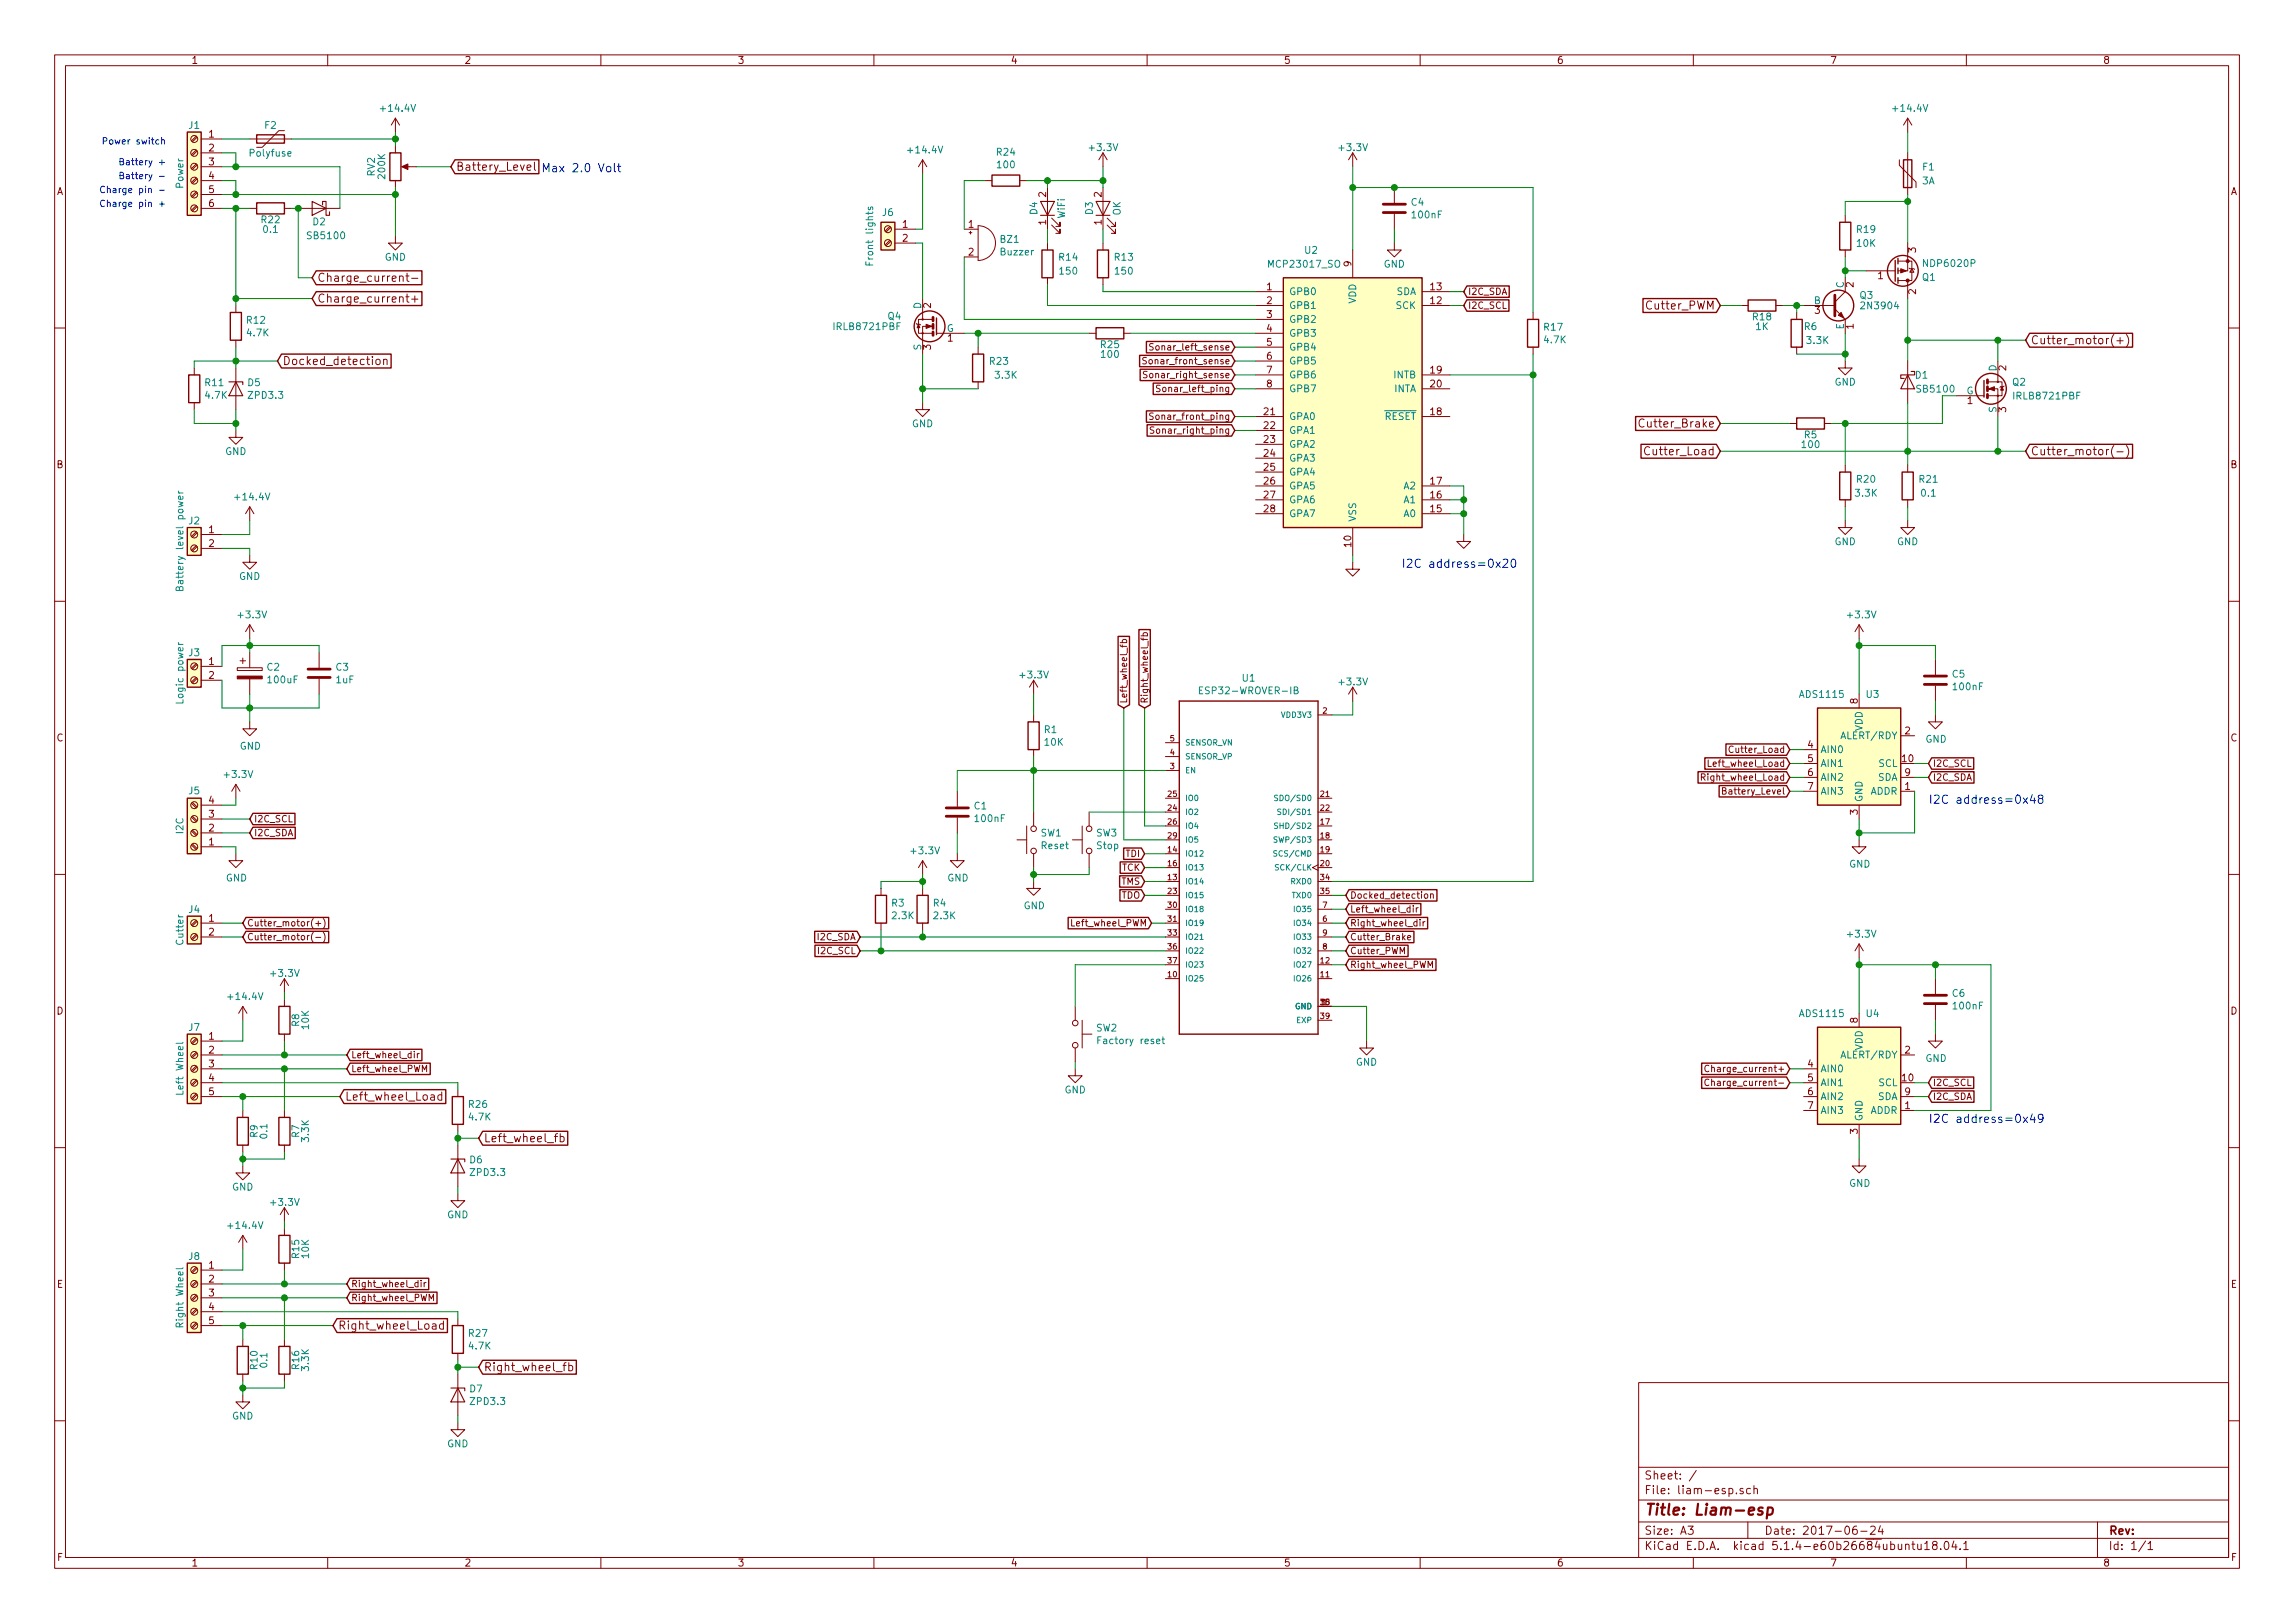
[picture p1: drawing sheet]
<svg xmlns="http://www.w3.org/2000/svg" width="420mm" height="297mm" viewBox="0 0 420 297" stroke-linecap="round" stroke-linejoin="round" font-family="sans-serif">
<defs><g id="words">
<text font-size="2.8" fill="#840000" x="301" y="277.3">Title: Liam-esp</text>
<g font-size="2.1" fill="#840000">
<text x="83.4" y="31.3">Battery_Level</text>
<text x="58" y="51.6">Charge_current-</text>
<text x="58" y="55.4">Charge_current+</text>
<text x="301.7" y="56.7">Cutter_PWM</text>
<text x="371.7" y="63">Cutter_motor(+)</text>
<text x="51.7" y="66.8">Docked_detection</text>
<text x="301" y="78.2">Cutter_Brake</text>
<text x="301.8" y="83.3">Cutter_Load</text>
<text x="371.7" y="83.3">Cutter_motor(-)</text>
<text x="63.1" y="201.4">Left_wheel_Load</text>
<text x="88.5" y="209.1">Left_wheel_fb</text>
<text x="61.8" y="243.3">Right_wheel_Load</text>
<text x="88.5" y="251">Right_wheel_fb</text>
<text x="301" y="273.5">File: liam-esp.sch</text>
<text x="301" y="270.8">Sheet: /</text>
<text x="301" y="280.9">Size: A3</text>
<text x="323" y="280.9">Date: 2017-06-24</text>
<text x="386" y="280.9">Rev:</text>
<text x="301" y="283.7">KiCad E.D.A. kicad 5.1.4-e60b26684ubuntu18.04.1</text>
<text x="386" y="283.7">Id: 1/1</text>
</g>
<g font-size="2.1" fill="#0000c2">
<text x="99.1" y="31.5">Max 2.0 Volt</text>
<text x="256.5" y="103.9">I2C address=0x20</text>
<text x="353.1" y="147.1">I2C address=0x48</text>
<text x="353.1" y="205.5">I2C address=0x49</text>
</g>
<g font-size="1.8" fill="#840000">
<text x="35" y="11.7">1</text>
<text x="85" y="11.7">2</text>
<text x="135" y="11.7">3</text>
<text x="185" y="11.7">4</text>
<text x="235" y="11.7">5</text>
<text x="285" y="11.7">6</text>
<text x="335" y="11.7">7</text>
<text x="385" y="11.7">8</text>
<text x="38.3" y="25.2">1</text>
<text x="38.3" y="27.7">2</text>
<text x="10.4" y="35.7">A</text>
<text x="38.3" y="30.3">3</text>
<text x="38.3" y="32.8">4</text>
<text x="38.3" y="35.3">5</text>
<text x="408.4" y="35.7">A</text>
<text x="38.3" y="37.9">6</text>
<text x="165.3" y="41.7">1</text>
<text x="177.3" y="41.7">1</text>
<text x="191.5" y="41.2" transform="rotate(-90 191.5 41.2)">1</text>
<text x="191.5" y="36.1" transform="rotate(-90 191.5 36.1)">2</text>
<text x="201.7" y="41.2" transform="rotate(-90 201.7 41.2)">1</text>
<text x="201.7" y="36.1" transform="rotate(-90 201.7 36.1)">2</text>
<text x="165.3" y="44.2">2</text>
<text x="177.3" y="46.8">2</text>
<text x="350.8" y="46.2" transform="rotate(-90 350.8 46.2)">3</text>
<text x="231.9" y="53.1">1</text>
<text x="247.4" y="48.8" transform="rotate(-90 247.4 48.8)">9</text>
<text x="261.9" y="53.1">13</text>
<text x="339.3" y="52.6" transform="rotate(-90 339.3 52.6)">2</text>
<text x="343.8" y="51.1">1</text>
<text x="350.8" y="53.9" transform="rotate(-90 350.8 53.9)">2</text>
<text x="170.4" y="56.4" transform="rotate(-90 170.4 56.4)">2</text>
<text x="231.9" y="55.7">2</text>
<text x="231.9" y="58.2">3</text>
<text x="261.9" y="55.7">12</text>
<text x="332.3" y="57.4">3</text>
<text x="170.4" y="64" transform="rotate(-90 170.4 64)">3</text>
<text x="173.5" y="62.5">1</text>
<text x="231.9" y="60.7">4</text>
<text x="231.9" y="63.3">5</text>
<text x="231.9" y="65.8">6</text>
<text x="339.3" y="60.2" transform="rotate(-90 339.3 60.2)">1</text>
<text x="231.9" y="68.4">7</text>
<text x="231.9" y="70.9">8</text>
<text x="261.9" y="68.4">19</text>
<text x="261.9" y="70.9">20</text>
<text x="367.3" y="67.8" transform="rotate(-90 367.3 67.8)">2</text>
<text x="231.4" y="76">21</text>
<text x="261.9" y="76">18</text>
<text x="360.2" y="74">1</text>
<text x="367.3" y="75.4" transform="rotate(-90 367.3 75.4)">3</text>
<text x="231.4" y="78.5">22</text>
<text x="231.4" y="81.1">23</text>
<text x="231.4" y="83.6">24</text>
<text x="10.4" y="85.7">B</text>
<text x="231.4" y="86.1">25</text>
<text x="231.4" y="88.7">26</text>
<text x="261.9" y="88.7">17</text>
<text x="408.4" y="85.7">B</text>
<text x="231.4" y="91.2">27</text>
<text x="231.4" y="93.8">28</text>
<text x="261.9" y="93.8">15</text>
<text x="261.9" y="91.2">16</text>
<text x="38.3" y="97.6">1</text>
<text x="38.3" y="100.1">2</text>
<text x="247.4" y="100.1" transform="rotate(-90 247.4 100.1)">10</text>
<text x="38.3" y="121.7">1</text>
<text x="38.3" y="124.2">2</text>
<text x="340.1" y="128.8" transform="rotate(-90 340.1 128.8)">8</text>
<text x="10.4" y="135.7">C</text>
<text x="331" y="136.9">4</text>
<text x="348.8" y="134.4">2</text>
<text x="408.4" y="135.7">C</text>
<text x="331" y="139.5">5</text>
<text x="331" y="142">6</text>
<text x="348.3" y="139.5">10</text>
<text x="348.8" y="142">9</text>
<text x="38.3" y="149.6">3</text>
<text x="38.3" y="147.1">4</text>
<text x="331" y="144.6">7</text>
<text x="340.1" y="149.1" transform="rotate(-90 340.1 149.1)">3</text>
<text x="348.8" y="144.6">1</text>
<text x="38.3" y="154.7">1</text>
<text x="38.3" y="152.2">2</text>
<text x="38.3" y="168.7">1</text>
<text x="38.3" y="171.2">2</text>
<text x="10.4" y="185.7">D</text>
<text x="408.4" y="185.7">D</text>
<text x="38.3" y="190.3">1</text>
<text x="340.1" y="187.2" transform="rotate(-90 340.1 187.2)">8</text>
<text x="38.3" y="192.8">2</text>
<text x="38.3" y="195.4">3</text>
<text x="38.3" y="197.9">4</text>
<text x="331" y="195.4">4</text>
<text x="331" y="197.9">5</text>
<text x="348.3" y="197.9">10</text>
<text x="348.8" y="192.8">2</text>
<text x="38.3" y="200.4">5</text>
<text x="331" y="200.4">6</text>
<text x="331" y="203">7</text>
<text x="348.8" y="203">1</text>
<text x="348.8" y="200.4">9</text>
<text x="340.1" y="207.5" transform="rotate(-90 340.1 207.5)">3</text>
<text x="38.3" y="232.2">1</text>
<text x="10.4" y="235.7">E</text>
<text x="38.3" y="234.7">2</text>
<text x="38.3" y="237.3">3</text>
<text x="38.3" y="239.8">4</text>
<text x="408.4" y="235.7">E</text>
<text x="38.3" y="242.4">5</text>
<text x="10.5" y="285.7">F</text>
<text x="35" y="286.7">1</text>
<text x="85" y="286.7">2</text>
<text x="135" y="286.7">3</text>
<text x="185" y="286.7">4</text>
<text x="235" y="286.7">5</text>
<text x="285" y="286.7">6</text>
<text x="335" y="286.7">7</text>
<text x="385" y="286.7">8</text>
<text x="408.5" y="285.7">F</text>
</g>
<g font-size="1.8" fill="#008484">
<text x="34.6" y="23.6">J1</text>
<text x="48.5" y="23.6">F2</text>
<text x="70" y="20.5">+14.4V</text>
<text x="346.8" y="20.5">+14.4V</text>
<text x="45.8" y="28.7">Polyfuse</text>
<text x="166.5" y="28.1">+14.4V</text>
<text x="182.5" y="28.5">R24</text>
<text x="199.6" y="27.6">+3.3V</text>
<text x="245.3" y="27.6">+3.3V</text>
<text x="33.6" y="34.4" transform="rotate(-90 33.6 34.4)">Power</text>
<text x="68.6" y="32.2" transform="rotate(-90 68.6 32.2)">RV2</text>
<text x="70.5" y="32.6" transform="rotate(-90 70.5 32.6)">200K</text>
<text x="182.7" y="30.8">100</text>
<text x="351.9" y="33.7">3A</text>
<text x="352" y="31.2">F1</text>
<text x="47.9" y="40.9">R22</text>
<text x="57.3" y="41.2">D2</text>
<text x="161.6" y="39.5">J6</text>
<text x="189.9" y="39.3" transform="rotate(-90 189.9 39.3)">D4</text>
<text x="195" y="40" transform="rotate(-90 195 40)">WiFi</text>
<text x="200.1" y="39.3" transform="rotate(-90 200.1 39.3)">D3</text>
<text x="205.2" y="39.5" transform="rotate(-90 205.2 39.5)">OK</text>
<text x="258.4" y="37.7">C4</text>
<text x="258.6" y="40">100nF</text>
<text x="48.3" y="42.6">0.1</text>
<text x="56.5" y="43.8">SB5100</text>
<text x="70.4" y="47.7">GND</text>
<text x="183.2" y="44.4">BZ1</text>
<text x="183.3" y="46.7">Buzzer</text>
<text x="194" y="47.7">R14</text>
<text x="204.1" y="47.7">R13</text>
<text x="238.9" y="46.4">U2</text>
<text x="340" y="42.6">R19</text>
<text x="340" y="45.2">10K</text>
<text x="159.9" y="48.1" transform="rotate(-90 159.9 48.1)">Front lights</text>
<text x="194.1" y="50.3">150</text>
<text x="204.3" y="50.3">150</text>
<text x="232.5" y="49">MCP23017_SO</text>
<text x="253.3" y="49">GND</text>
<text x="337.6" y="52.7" transform="rotate(-90 337.6 52.7)">C</text>
<text x="352" y="51.4">Q1</text>
<text x="352.4" y="48.9">NDP6020P</text>
<text x="45.2" y="59.2">R12</text>
<text x="162.6" y="58.5">Q4</text>
<text x="168.7" y="56.6" transform="rotate(-90 168.7 56.6)">D</text>
<text x="236" y="54">GPB0</text>
<text x="236" y="56.6">GPB1</text>
<text x="236" y="59.1">GPB2</text>
<text x="248.3" y="55.6" transform="rotate(-90 248.3 55.6)">VDD</text>
<text x="255.6" y="56.6">SCK</text>
<text x="255.6" y="54">SDA</text>
<text x="321" y="58.6">R18</text>
<text x="332.1" y="55.7">B</text>
<text x="340.5" y="54.7">Q3</text>
<text x="341" y="56.6">2N3904</text>
<text x="45.3" y="61.6">4.7K</text>
<text x="152.9" y="60.4">IRLB8721PBF</text>
<text x="168.7" y="64.1" transform="rotate(-90 168.7 64.1)">S</text>
<text x="173.3" y="60.7">G</text>
<text x="201.6" y="63.7">R25</text>
<text x="201.7" y="65.5">100</text>
<text x="236" y="61.6">GPB3</text>
<text x="236" y="64.2">GPB4</text>
<text x="282.7" y="60.5">R17</text>
<text x="282.8" y="62.8">4.7K</text>
<text x="321.5" y="60.4">1K</text>
<text x="330.4" y="60.4">R6</text>
<text x="330.9" y="63">3.3K</text>
<text x="337.6" y="60.3" transform="rotate(-90 337.6 60.3)">E</text>
<text x="37.6" y="70.7">R11</text>
<text x="45.4" y="70.7">D5</text>
<text x="181.3" y="66.8">R23</text>
<text x="182.3" y="69.3">3.3K</text>
<text x="236" y="66.7">GPB5</text>
<text x="236" y="69.3">GPB6</text>
<text x="236" y="71.8">GPB7</text>
<text x="255.2" y="69.3">INTB</text>
<text x="255.2" y="71.8">INTA</text>
<text x="335.9" y="70.6">GND</text>
<text x="350.7" y="69.3">D1</text>
<text x="351.1" y="71.8">SB5100</text>
<text x="365.5" y="68" transform="rotate(-90 365.5 68)">D</text>
<text x="368.5" y="70.6">Q2</text>
<text x="37.7" y="73">4.7K</text>
<text x="45.6" y="73">ZPD3.3</text>
<text x="236" y="76.9">GPA0</text>
<text x="253.4" y="76.9">RESET</text>
<text x="360" y="72.2">G</text>
<text x="365.5" y="75.6" transform="rotate(-90 365.5 75.6)">S</text>
<text x="368.9" y="73.1">IRLB8721PBF</text>
<text x="41.2" y="83.3">GND</text>
<text x="167" y="78.2">GND</text>
<text x="236" y="79.4">GPA1</text>
<text x="236" y="82">GPA2</text>
<text x="330" y="82">100</text>
<text x="330.4" y="80.2">R5</text>
<text x="236" y="84.5">GPA3</text>
<text x="236" y="87">GPA4</text>
<text x="236" y="89.6">GPA5</text>
<text x="257.1" y="89.6">A2</text>
<text x="340" y="88.4">R20</text>
<text x="351.4" y="88.4">R21</text>
<text x="34.6" y="96">J2</text>
<text x="43.3" y="91.6">+14.4V</text>
<text x="236" y="92.1">GPA6</text>
<text x="236" y="94.7">GPA7</text>
<text x="248.3" y="95.5" transform="rotate(-90 248.3 95.5)">VSS</text>
<text x="257.1" y="94.7">A0</text>
<text x="257.1" y="92.1">A1</text>
<text x="339.8" y="90.9">3.3K</text>
<text x="351.8" y="90.9">0.1</text>
<text x="335.9" y="99.8">GND</text>
<text x="347.3" y="99.8">GND</text>
<text x="33.6" y="107.2" transform="rotate(-90 33.6 107.2)">Battery level power</text>
<text x="43.8" y="106.1">GND</text>
<text x="43.8" y="113.2">+3.3V</text>
<text x="338.4" y="113.2">+3.3V</text>
<text x="34.6" y="120.1">J3</text>
<text x="48.9" y="122.7">C2</text>
<text x="49.2" y="125.1">100uF</text>
<text x="61.5" y="122.7">C3</text>
<text x="61.6" y="125.1">1uF</text>
<text x="186.9" y="124.2">+3.3V</text>
<text x="227.5" y="124.8">U1</text>
<text x="245.3" y="125.4">+3.3V</text>
<text x="357.5" y="124">C5</text>
<text x="33.6" y="128.4" transform="rotate(-90 33.6 128.4)">Logic power</text>
<text x="220.4" y="127.1">ESP32-WROVER-IB</text>
<text x="329.7" y="127.7">ADS1115</text>
<text x="341.7" y="127.7">U3</text>
<text x="357.7" y="126.3">100nF</text>
<text x="43.9" y="137.2">GND</text>
<text x="191.2" y="134.2">R1</text>
<text x="191.3" y="136.5">10K</text>
<text x="333.2" y="137.8">AIN0</text>
<text x="337.4" y="135.3">ALERT/RDY</text>
<text x="341" y="133.8" transform="rotate(-90 341 133.8)">VDD</text>
<text x="352.5" y="135.9">GND</text>
<text x="41.2" y="142.4">+3.3V</text>
<text x="333.2" y="140.4">AIN1</text>
<text x="333.2" y="142.9">AIN2</text>
<text x="343.7" y="142.9">SDA</text>
<text x="343.9" y="140.4">SCL</text>
<text x="34.6" y="145.4">J5</text>
<text x="178.4" y="148.1">C1</text>
<text x="333.2" y="145.5">AIN3</text>
<text x="341" y="146.8" transform="rotate(-90 341 146.8)">GND</text>
<text x="342.4" y="145.5">ADDR</text>
<text x="33.6" y="152.5" transform="rotate(-90 33.6 152.5)">I2C</text>
<text x="178.6" y="150.5">100nF</text>
<text x="190.6" y="153.1">SW1</text>
<text x="190.7" y="155.4">Reset</text>
<text x="200.7" y="153.1">SW3</text>
<text x="200.8" y="155.4">Stop</text>
<text x="41.4" y="161.3">GND</text>
<text x="167" y="156.3">+3.3V</text>
<text x="173.4" y="161.3">GND</text>
<text x="338.5" y="158.8">GND</text>
<text x="34.6" y="167.1">J4</text>
<text x="163.3" y="165.9">R3</text>
<text x="170.9" y="165.9">R4</text>
<text x="187.4" y="166.4">GND</text>
<text x="33.6" y="172.8" transform="rotate(-90 33.6 172.8)">Cutter</text>
<text x="163.4" y="168.2">2.3K</text>
<text x="171" y="168.2">2.3K</text>
<text x="338.4" y="171.6">+3.3V</text>
<text x="49.7" y="178.8">+3.3V</text>
<text x="42" y="183">+14.4V</text>
<text x="357.5" y="182.4">C6</text>
<text x="357.7" y="184.7">100nF</text>
<text x="34.6" y="188.7">J7</text>
<text x="54.8" y="187.8" transform="rotate(-90 54.8 187.8)">R8</text>
<text x="56.6" y="188.3" transform="rotate(-90 56.6 188.3)">10K</text>
<text x="200.7" y="188.8">SW2</text>
<text x="201.5" y="191.1">Factory reset</text>
<text x="329.7" y="186.1">ADS1115</text>
<text x="341.7" y="186.1">U4</text>
<text x="248.2" y="195">GND</text>
<text x="333.2" y="196.3">AIN0</text>
<text x="337.4" y="193.7">ALERT/RDY</text>
<text x="341" y="192.2" transform="rotate(-90 341 192.2)">VDD</text>
<text x="352.5" y="194.3">GND</text>
<text x="33.6" y="200.1" transform="rotate(-90 33.6 200.1)">Left Wheel</text>
<text x="85.9" y="202.8">R26</text>
<text x="194.9" y="200.1">GND</text>
<text x="333.2" y="198.8">AIN1</text>
<text x="333.2" y="201.3">AIN2</text>
<text x="333.2" y="203.9">AIN3</text>
<text x="342.4" y="203.9">ADDR</text>
<text x="343.7" y="201.3">SDA</text>
<text x="343.9" y="198.8">SCL</text>
<text x="47.2" y="208.2" transform="rotate(-90 47.2 208.2)">R9</text>
<text x="48.9" y="208.3" transform="rotate(-90 48.9 208.3)">0.1</text>
<text x="54.8" y="208.2" transform="rotate(-90 54.8 208.2)">R7</text>
<text x="56.6" y="208.9" transform="rotate(-90 56.6 208.9)">3.3K</text>
<text x="86" y="205.1">4.7K</text>
<text x="341" y="205.3" transform="rotate(-90 341 205.3)">GND</text>
<text x="86" y="212.9">D6</text>
<text x="86.3" y="215.2">ZPD3.3</text>
<text x="42.5" y="217.9">GND</text>
<text x="49.7" y="220.7">+3.3V</text>
<text x="338.5" y="217.2">GND</text>
<text x="42" y="224.9">+14.4V</text>
<text x="81.9" y="223">GND</text>
<text x="34.6" y="230.6">J8</text>
<text x="54.8" y="230.2" transform="rotate(-90 54.8 230.2)">R15</text>
<text x="56.6" y="230.2" transform="rotate(-90 56.6 230.2)">10K</text>
<text x="33.6" y="242.6" transform="rotate(-90 33.6 242.6)">Right Wheel</text>
<text x="85.9" y="244.7">R27</text>
<text x="47.2" y="250.6" transform="rotate(-90 47.2 250.6)">R10</text>
<text x="48.9" y="250.2" transform="rotate(-90 48.9 250.2)">0.1</text>
<text x="54.8" y="250.6" transform="rotate(-90 54.8 250.6)">R16</text>
<text x="56.6" y="250.8" transform="rotate(-90 56.6 250.8)">3.3K</text>
<text x="86" y="247">4.7K</text>
<text x="86" y="254.8">D7</text>
<text x="86.3" y="257.1">ZPD3.3</text>
<text x="42.5" y="259.8">GND</text>
<text x="81.9" y="264.9">GND</text>
</g>
<g font-size="1.7" fill="#0000c2">
<text x="19.9" y="26.5">Power switch</text>
<text x="20.8" y="35.3">Charge pin -</text>
<text x="23.3" y="30.3">Battery +</text>
<text x="23.7" y="32.8">Battery -</text>
<text x="20.4" y="37.9">Charge pin +</text>
</g>
<g font-size="1.7" fill="#840000">
<text x="268.7" y="54">I2C_SDA</text>
<text x="268.7" y="56.5">I2C_SCL</text>
<text x="211.6" y="64.1">Sonar_left_sense</text>
<text x="210.3" y="66.7">Sonar_front_sense</text>
<text x="210.4" y="69.2">Sonar_right_sense</text>
<text x="212.8" y="71.7">Sonar_left_ping</text>
<text x="211.5" y="76.8">Sonar_front_ping</text>
<text x="211.6" y="79.4">Sonar_right_ping</text>
<text x="206.3" y="128.8" transform="rotate(-90 206.3 128.8)">Left_wheel_fb</text>
<text x="210.1" y="128.8" transform="rotate(-90 210.1 128.8)">Right_wheel_fb</text>
<text x="317.1" y="137.8">Cutter_Load</text>
<text x="312.2" y="142.9">Right_wheel_Load</text>
<text x="313.4" y="140.3">Left_wheel_Load</text>
<text x="353.8" y="140.3">I2C_SCL</text>
<text x="353.8" y="142.9">I2C_SDA</text>
<text x="316" y="145.4">Battery_Level</text>
<text x="46.5" y="153">I2C_SDA</text>
<text x="46.5" y="150.5">I2C_SCL</text>
<text x="205.3" y="161.9">TMS</text>
<text x="205.4" y="159.4">TCK</text>
<text x="206.1" y="156.8">TDI</text>
<text x="205.3" y="164.5">TDO</text>
<text x="247.1" y="164.5">Docked_detection</text>
<text x="247.1" y="167">Left_wheel_dir</text>
<text x="45.2" y="169.5">Cutter_motor(+)</text>
<text x="45.2" y="172.1">Cutter_motor(-)</text>
<text x="149.7" y="172.1">I2C_SDA</text>
<text x="196.5" y="169.5">Left_wheel_PWM</text>
<text x="247.1" y="169.5">Right_wheel_dir</text>
<text x="247.1" y="172.1">Cutter_Brake</text>
<text x="149.9" y="174.6">I2C_SCL</text>
<text x="247.1" y="174.6">Cutter_PWM</text>
<text x="247.1" y="177.2">Right_wheel_PWM</text>
<text x="64.2" y="196.2">Left_wheel_PWM</text>
<text x="64.2" y="193.7">Left_wheel_dir</text>
<text x="313.6" y="196.2">Charge_current+</text>
<text x="314" y="198.7">Charge_current-</text>
<text x="353.8" y="201.3">I2C_SDA</text>
<text x="353.8" y="198.7">I2C_SCL</text>
<text x="64.2" y="238.1">Right_wheel_PWM</text>
<text x="64.2" y="235.6">Right_wheel_dir</text>
</g>
<g font-size="1.4" fill="#008484">
<text x="234.8" y="131.4">VDD3V3</text>
<text x="216.9" y="136.4">SENSOR_VN</text>
<text x="216.9" y="141.5">EN</text>
<text x="216.9" y="139">SENSOR_VP</text>
<text x="216.9" y="146.6">IO0</text>
<text x="216.9" y="149.1">IO2</text>
<text x="234.1" y="146.6">SDO/SD0</text>
<text x="234.8" y="149.1">SDI/SD1</text>
<text x="216.9" y="151.7">IO4</text>
<text x="216.9" y="154.2">IO5</text>
<text x="233.9" y="154.2">SWP/SD3</text>
<text x="234.2" y="151.7">SHD/SD2</text>
<text x="216.9" y="156.8">IO12</text>
<text x="216.9" y="159.3">IO13</text>
<text x="216.9" y="161.8">IO14</text>
<text x="233.8" y="156.8">SCS/CMD</text>
<text x="234" y="159.3">SCK/CLK</text>
<text x="236.5" y="161.8">RXD0</text>
<text x="216.9" y="164.4">IO15</text>
<text x="216.9" y="166.9">IO18</text>
<text x="236.7" y="164.4">TXD0</text>
<text x="237.2" y="166.9">IO35</text>
<text x="216.9" y="169.5">IO19</text>
<text x="216.9" y="172">IO21</text>
<text x="237.2" y="172">IO33</text>
<text x="237.2" y="169.5">IO34</text>
<text x="216.9" y="174.5">IO22</text>
<text x="216.9" y="177.1">IO23</text>
<text x="216.9" y="179.6">IO25</text>
<text x="237.2" y="179.6">IO26</text>
<text x="237.2" y="177.1">IO27</text>
<text x="237.2" y="174.5">IO32</text>
<text x="237.1" y="184.7">GND</text>
<text x="237.5" y="187.2">EXP</text>
</g>
<g font-size="1.4" fill="#840000">
<text x="242.2" y="130.6">2</text>
<text x="214.2" y="135.7">5</text>
<text x="214.2" y="140.8">3</text>
<text x="214.2" y="138.2">4</text>
<text x="213.8" y="145.8">25</text>
<text x="213.8" y="148.4">24</text>
<text x="241.8" y="145.8">21</text>
<text x="241.8" y="148.4">22</text>
<text x="213.8" y="150.9">26</text>
<text x="213.8" y="153.5">29</text>
<text x="213.8" y="156">14</text>
<text x="241.8" y="150.9">17</text>
<text x="241.8" y="153.5">18</text>
<text x="241.8" y="156">19</text>
<text x="213.8" y="158.5">16</text>
<text x="213.8" y="161.1">13</text>
<text x="241.8" y="158.5">20</text>
<text x="241.8" y="161.1">34</text>
<text x="213.8" y="163.6">23</text>
<text x="213.8" y="166.2">30</text>
<text x="241.8" y="163.6">35</text>
<text x="242.2" y="166.2">7</text>
<text x="213.8" y="168.7">31</text>
<text x="213.8" y="171.2">33</text>
<text x="213.8" y="173.8">36</text>
<text x="242.2" y="173.8">8</text>
<text x="242.2" y="171.2">9</text>
<text x="242.2" y="168.7">6</text>
<text x="213.8" y="176.3">37</text>
<text x="213.8" y="178.9">10</text>
<text x="241.8" y="178.9">11</text>
<text x="241.8" y="176.3">12</text>
<text x="241.8" y="183.9">15</text>
<text x="242.2" y="183.9">1</text>
<text x="241.8" y="186.5">39</text>
</g>
</g></defs>
<g fill="none" stroke="#840000" stroke-width=".18">
<path d="M10 10h400v277h-400zM12 12h396v273.1h-396zM60 10v2M110 10v2M160 10v2M210 10v2M260 10v2M310 10v2M360 10v2M35.9 37.6l-.8 .9M35.9 35.1l-.8 .8M35.9 32.5l-.8 .9"/>
<path d="M35.9 30l-.8 .8M35.9 27.5l-.8 .8M35.9 24.9l-.8 .9M36.1 37.8l-.9 .8M36.1 35.3l-.9 .8M36.1 32.7l-.9 .9M36.1 30.2l-.9 .8M36.1 27.6l-.9 .9M36.1 25.1l-.9 .8M36.8 25.4h3.8M36.8 28h3.8M36.8 30.5h3.8"/>
<path d="M36.8 33.1h3.8M36.8 35.6h3.8M36.8 38.1h3.8M45.7 25.4h7.6M45.7 38.1h1.3M52.1 23.9h-1l-3.1 3.1h-1M52.1 38.1h1.2M54.6 38.1h7.6M72.4 21.6v2.6M72.4 26.7v1.3M72.4 33.1v1.2M72.4 21.6l-.8 1.3"/>
<path d="M72.4 21.6l.8 1.3M73.9 30.5h2.3M96.5 30.7l.7-.2-.1-.2-.4-.1-.2 .2 .1 .7h.5M97.8 29.7v1.3l.3 .2M168.9 29.2v2.6M168.9 29.2l-.8 1.3M168.9 29.2l.8 1.3M180.3 33.1h1.3M186.7 33.1h1.3M191.8 34.3v7.6M192.5 39.9l1.6 1.5v-.7v.7h-.8M201.9 28v2.5"/>
<path d="M201.9 34.3v7.6M201.9 28l-.7 1.2M201.9 28l.8 1.2M202.7 39.9l1.5 1.5v-.7v.7h-.7M247.6 28l-.7 1.2M247.6 28v2.5M247.6 28l.8 1.2M255.3 34.3v2.8M255.3 39.2v2.7M337.8 39.4v1.3M347.7 29.2v1.1l3.1 3v1M349.2 21.6v2.6"/>
<path d="M349.2 28v7.6M349.2 21.6l-.7 1.3M349.2 21.6l.8 1.3M43.2 55.9v1.3M72.4 43.2v1.3h1.3l-1.3 1.3-1.3-1.3h1.3M74.3 54.3h.6M74.3 50.5h.6M74.5 53.8v1.3l.4 .2M74.5 50v1.3l.4 .2M75.4 54.7h1.1M75.4 50.9h1.1M75.9 54.2v1.1"/>
<path d="M162.9 44l-.8 .8M162.9 41.4l-.8 .9M163.1 44.2l-.9 .8M163.1 41.6l-.9 .9M163.8 41.9h3.8M163.8 44.5h3.8M167.8 59.2l.7 .3M168.9 54.6v3.9h1.8M168.9 58.5h-.8v2.5h.8v-1.3h1.8M176.5 41.9h2.6M176.5 47h2.6M177.4 42.6h.5"/>
<path d="M177.7 42.3v.5M179.1 41.3a3.2 3.2 0 0 1 3.1 3.2 3.2 3.2 0 0 1-3.1 3.2zM191.8 44.5v1.3M191.8 50.8v1.3M192.5 41.2l1.6 1.5v-.8v.8h-.8M201.9 44.5v1.3M201.9 50.8v1.3M202.7 41.2l1.5 1.5v-.8v.8h-.7M229.9 55.9h5M229.9 53.4h5M229.9 58.5h5M247.6 45.8v5"/>
<path d="M255.3 44.5v1.3h1.2l-1.2 1.2-1.3-1.2h1.3M260.3 55.9h5.1M260.3 53.4h5.1M280.7 57.2v1.3M318.8 55.9h1.2M325.1 55.9h1.3M328.9 57.2v1.3M330.2 55.9h5.7M335.9 56.6l1.9 1.9v2.5M337.8 45.8v1.2M337.8 50.8v2.6l-1.9 1.9M341.6 49.6h5.4"/>
<path d="M347.5 47.8h2.5v3.5h-.8M347.5 51.3h1.7M349.2 44.5v5.1h-1.7M349.2 51.3v3.3M349.5 49.1l.1 .1h.8l.1 .1M350 49.2l.4 .6h-.8zM10 60h2M35.6 67.3v1.3M35.6 73.7v1.3M43.2 78.8v1.2h1.2l-1.2 1.3-1.3-1.3h1.3M43.2 62.3v1.2M43.2 67.3v7.7"/>
<path d="M68.9 65.9l.2-.2 .4 .2v.7l-.2 .1-.4-.1zM70.2 65.9l.3-.2 .3 .1 .1 .9M70.2 65.7v1M168.9 73.7v1.3h1.3l-1.3 1.2-1.3-1.2h1.3M170.7 61h-1.8v3.8M171.4 61h5.1M179.1 63.5v1.3M179.1 69.9v1.3M199.4 61h1.3M205.7 61h1.3M209.9 65.5l-.5-.1-.2 .2 .1 .3 .5 .3v.3l-.1 .1h-.5M210 68l-.6 .1v.3l.5 .2 .1 .3-.2 .3-.5-.1"/>
<path d="M211.1 62.9l-.6 .1v.3l.5 .3 .1 .2-.2 .3-.4-.1M211.1 75.6l-.6 .1v.3l.5 .3 .1 .2-.2 .3-.4-.1M211.3 78.2h-.7v.4l.6 .3 .1 .2-.3 .2h-.4M212.4 70.5l-.6 .1v.4l.5 .2 .1 .3-.2 .2-.5-.1M224.4 68.7l.6-.1-.2-.3-.3 .1-.1 .6 .2 .2 .3-.1M224.4 63.7l.6-.1-.2-.3h-.3l-.1 .6 .2 .2 .3-.1M224.4 66.2l.6-.1-.2-.3-.3 .1-.1 .5 .2 .2h.3M224.9 70.9v1.1h-.5M224.9 71l-.3-.1-.2 .2 .1 .5h.4M224.9 76v1l-.5 .1M224.9 76h-.3l-.2 .2 .1 .5h.4M224.9 78.5v1.1h-.5"/>
<path d="M224.9 78.6l-.3-.1-.2 .2 .1 .6h.4M229.9 61h5M229.9 76.2h5M229.9 68.6h5M229.9 71.2h5M229.9 78.8h5M229.9 63.5h5M229.9 66.1h5M260.3 76.2h5.1M260.3 68.6h5.1M260.3 71.2h5.1M280.7 63.5v1.3"/>
<path d="M301 76.8a.59 .59 0 0 0-.8 0 .59 .59 0 0 0-.1 .7 .56 .56 0 0 0 .3 .6 .56 .56 0 0 0 .6-.1M327.7 77.5h1.2M328.9 63.5v1.3M334 77.5h1.3M337.8 66.1v1.2h1.3l-1.3 1.3-1.3-1.3h1.3M349.2 66.1v7.6M358.1 72.4h5.1M364 72.4h1.8v3.8M365.8 66.1v3.8h-1.8M365.8 69.9h.7v2.5h-.7v-1.2h-1.8M366.9 70.6l-.8 .3M387.6 62.4h1.1"/>
<path d="M388.1 61.8v1.1M389.3 61.2a1.71 1.71 0 0 1 0 2.3M408 60h2M35.9 99.9l-.8 .8M35.9 97.3l-.8 .9M36.1 97.5l-.9 .8M36.8 97.8h3.8M45.7 92.7v2.6M45.7 92.7l-.7 1.3M45.7 92.7l.8 1.3M229.9 94h5M229.9 91.5h5"/>
<path d="M229.9 88.9h5M229.9 81.3h5M229.9 83.9h5M229.9 86.4h5M247.6 96.6v5M260.3 94h5.1M260.3 91.5h5.1M260.3 88.9h5.1M268 97.8v1.3h1.2l-1.2 1.3-1.3-1.3h1.3M302 81.9a.7 .7 0 0 0-.9 .2 .7 .7 0 0 0 .1 .9 .55 .55 0 0 0 .8 .1M337.8 95.3v1.3h1.3l-1.3 1.2-1.3-1.2h1.3M337.8 85.1v1.3"/>
<path d="M337.8 91.5v1.2M349.2 95.3v1.3h1.3l-1.3 1.2-1.2-1.2h1.2M349.2 85.1v1.3M349.2 91.5v1.2M387 81.5a1.71 1.71 0 0 0 0 2.3M387.6 82.7h1.1M389.3 81.5a1.71 1.71 0 0 1 0 2.3M10 110h2M36.1 100l-.9 .9M36.8 100.4h3.8M45.7 101.6v1.3h1.3l-1.3 1.3-1.3-1.3h1.3M45.7 114.3l-.7 1.3"/>
<path d="M45.7 114.3v2.6M45.7 119.4v2.8M45.7 114.3l.8 1.3M58.4 119.4v2.8M205.1 117.6h1.2M205.5 117.6v-.3l.2-.3 .5 .2v.4M208.9 116.7l.1 .3h1.1M208.9 116.4h1.2M209.3 116.7v.5M209.3 116.4v-.4l.2-.2 .5 .1v.5M247.6 102.9v1.3h1.3l-1.3 1.2-1.2-1.2h1.2M340.4 114.3v2.6"/>
<path d="M340.4 114.3l-.8 1.3M340.4 114.3l.7 1.3M408 110h2M35.9 124l-.8 .8M35.9 121.4l-.8 .9M36.1 124.2l-.9 .8M36.1 121.6l-.9 .9M36.8 122h3.8M36.8 124.5h3.8M43.4 122.2h4.6v.5h-4.6zM43.9 120.9h1.1M44.4 120.4v1"/>
<path d="M45.7 132.1v1.3h1.3l-1.3 1.3-1.3-1.3h1.3M45.7 124.2v2.8M58.4 124.2v2.8M189.2 124.5v2.5M189.2 130.8v1.3M189.2 137.2v1.3M189.2 124.5l-.7 1.3M189.2 124.5l.8 1.3M213.4 138.5h2.5M213.4 135.9h2.5M241.3 130.8h2.5M247.6 125.8v2.5"/>
<path d="M247.6 125.8l-.7 1.2M247.6 125.8l.8 1.2M312.7 139.1v1.2h.6M317.3 136.6a.55 .55 0 0 0-.8 .5 .55 .55 0 0 0 .7 .6l.1-.1M330.2 137.2h2.5M330.2 139.7h2.5M340.4 127v2.6M348 134.7h2.5M354.3 130.8v1.3h1.3l-1.3 1.3-1.2-1.3h1.2M354.3 120.7v2.8M354.3 125.5v2.8M35.1 147l.8 .9"/>
<path d="M35.1 149.6l.8 .8M35.1 152.1l.8 .8M35.1 154.6l.8 .9M35.2 146.8l.9 .9M35.2 149.4l.9 .8M35.2 151.9l.9 .9M35.2 154.5l.9 .8M36.8 155h3.8M36.8 152.4h3.8M36.8 149.9h3.8M36.8 147.4h3.8M43.2 156.2v1.3h1.2l-1.2 1.3-1.3-1.3h1.3"/>
<path d="M43.2 143.5l-.8 1.3M43.2 143.5v2.6M43.2 143.5l.7 1.3M168.9 157.5l-.8 1.3M168.9 157.5v2.6M168.9 157.5l.8 1.3M175.3 156.2v1.3h1.2l-1.2 1.3-1.3-1.3h1.3M175.3 144.8v2.8M175.3 149.6v2.8M186.2 153.7h1.8M188 151.2v5M189.2 148.6v2.6"/>
<path d="M189.2 156.2v2.6M196.3 153.7h1.8M198.1 151.2v5M199.4 148.6v2.6M199.4 156.2v2.6M213.4 153.7h2.5M213.4 141h2.5M213.4 151.2h2.5M213.4 156.2h2.5M213.4 158.8h2.5M213.4 146.1h2.5M213.4 148.6h2.5"/>
<path d="M241.3 158.3l-1 .5 1 .5M241.3 153.7h2.5M241.3 151.2h2.5M241.3 156.2h2.5M241.3 158.8h2.5M241.3 146.1h2.5M241.3 148.6h2.5M311.5 142.2h.6v-.5l-.6-.1v1.2M311.8 142.2l.4 .6M315.3 144.7h.6v-.4l-.6-.1v1.2h.5l.2-.2v-.3l-.3-.2M326.5 144.2v1l.2 .2M326.5 142.1l-.3-.1-.2 .2 .1 .6h.4"/>
<path d="M326.5 141.6v1.2M330.2 144.8h2.5M330.2 142.3h2.5M340.4 153.7v1.3h1.2l-1.2 1.2-1.3-1.2h1.3M340.4 147.4v2.5M348 144.8h2.5M348 142.3h2.5M10 160h2M35.9 171l-.8 .8M35.9 168.4l-.8 .9M36.1 171.2l-.9 .8M36.1 168.6l-.9 .9"/>
<path d="M36.8 168.9h3.8M36.8 171.5h3.8M52.1 179.1v2.5M52.1 179.1l-.8 1.3M52.1 179.1l.7 1.3M57.4 170.6a1.41 1.41 0 0 0 0 1.9M57.8 169h.9M57.8 171.6h.9M58.3 168.6v.9M59.2 168.1a1.41 1.41 0 0 1 0 1.8M59.2 170.6a1.41 1.41 0 0 1 0 1.9M161.3 162.6v1.3"/>
<path d="M161.3 168.9v1.3M168.9 162.6v1.3M168.9 168.9v1.3M189.2 161.3v1.3h1.3l-1.3 1.3-1.2-1.3h1.2M213.4 168.9h2.5M213.4 171.5h2.5M213.4 161.3h2.5M213.4 163.9h2.5M213.4 166.4h2.5M213.4 174h2.5M213.4 176.6h2.5M213.4 179.1h2.5"/>
<path d="M241.3 168.9h2.5M241.3 171.5h2.5M241.3 161.3h2.5M241.3 163.9h2.5M241.3 166.4h2.5M241.3 174h2.5M241.3 176.6h2.5M241.3 179.1h2.5M256.3 174.6v-1.2l.4 .8 .4-.8v1.2M257.7 171.6l.6-.1-.1-.2-.3-.1-.2 .2 .1 .6h.4M258.7 165.7v.1M258.7 166.1v.8"/>
<path d="M259.3 166.1v.8M259.6 166.1l-.3 .3M260 168.3v.1M260 168.7v.8M260.5 168.7v.8M260.8 163.7l.2-.1 .3 .1v.6h-.4l-.1-.1zM260.9 168.7l-.4 .2M261.4 177.1v-1.2l.4 .8 .5-.8v1.2M261.9 163.7l.2-.1 .3 .1v.7M261.9 163.6v.8M340.4 172.8v2.5M340.4 172.8l-.8 1.2"/>
<path d="M340.4 172.8l.7 1.2M354.3 179.1v2.8M408 160h2M35.9 197.6l-.8 .9M35.9 195.1l-.8 .8M35.9 192.6l-.8 .8M35.9 190l-.8 .9M36.1 197.8l-.9 .9M36.1 195.3l-.9 .8M36.1 192.7l-.9 .9M36.1 190.2l-.9 .8M36.8 193.1h3.8"/>
<path d="M36.8 195.6h3.8M36.8 198.2h3.8M36.8 190.5h3.8M44.4 184.2v2.5M44.4 184.2l-.7 1.3M44.4 184.2l.8 1.3M52.1 182.9v1.3M52.1 189.3v1.2M75.8 192.4v.1M75.8 192.8v.8M76.4 192.8v.8M76.8 192.8l-.4 .2"/>
<path d="M77.3 196.2v-1.2l.4 .8 .4-.8v1.2M80.9 199.9v1.5M83.8 199.4v1.3M196.8 195.6v1.3h1.3l-1.3 1.3-1.2-1.3h1.2M196.8 184.2v2.5M196.8 191.8v2.5M198.1 186.7v5.1M198.1 189.3h1.8M241.3 184.2h2.5M241.3 186.7h2.5M250.2 190.5v1.3h1.3l-1.3 1.3-1.3-1.3h1.3M312.9 197.6a.48 .48 0 0 0-.6 0 .48 .48 0 0 0-.2 .6l.2 .4 .3 .1 .3-.1"/>
<path d="M312.9 195.1a.48 .48 0 0 0-.6 0 .48 .48 0 0 0-.2 .5l.2 .5 .3 .1 .3-.2M313.4 198l.1-.1 .3 .1 .1 .7M313.4 197.5v1.2M330.2 195.6h2.5M330.2 198.2h2.5M340.4 185.5v2.5M348 193.1h2.5M354.3 189.3v1.2h1.3l-1.3 1.3-1.2-1.3h1.2M354.3 183.9v2.8M10 210h2M35.9 200.2l-.8 .8M36.1 200.4l-.9 .8"/>
<path d="M36.8 200.7h3.8M44.4 213.4v1.3h1.3l-1.3 1.2-1.2-1.2h1.2M44.4 203.2v1.3M44.4 209.6v1.3M52.1 203.2v1.3M52.1 209.6v1.3M80.9 200.4h-.5l-.2 .2v.6l.2 .2 .5-.1M83.8 218.5v1.2h1.3l-1.3 1.3-1.3-1.3h1.3M83.8 205.8v1.2M83.8 209.6v7.6M102.6 208.1l.4-.1 .3 .3-.2 .6h-.5M102.6 207.5v1.5"/>
<path d="M330.2 203.2h2.5M330.2 200.7h2.5M340.4 212.1v1.3h1.2l-1.2 1.3-1.3-1.3h1.3M340.4 205.8v2.5M348 203.2h2.5M348 200.7h2.5M408 210h2M35.9 239.6l-.8 .8M35.9 237l-.8 .9M35.9 234.5l-.8 .8M35.9 231.9l-.8 .9M36.1 239.7l-.9 .9"/>
<path d="M36.1 237.2l-.9 .8M36.1 234.7l-.9 .8M36.1 232.1l-.9 .9M36.8 232.4h3.8M36.8 235h3.8M36.8 237.5h3.8M44.4 226.1v2.5M44.4 226.1l-.7 1.3M44.4 226.1l.8 1.3M52.1 221l-.8 1.3M52.1 221v2.6M52.1 224.8v1.3"/>
<path d="M52.1 231.2v1.2M52.1 221l.7 1.3M77.1 234.3v.1M77.1 234.7v.8M77.6 234.7v.8M78 234.7l-.4 .2M78.6 238.1v-1.2l.4 .8 .4-.8v1.2M35.9 242.1l-.8 .8M36.1 242.3l-.9 .8M36.8 240.1h3.8M36.8 242.6h3.8M44.4 255.3v1.3h1.3l-1.3 1.2-1.2-1.2h1.2"/>
<path d="M44.4 245.1v1.3M44.4 251.5v1.3M52.1 245.1v1.3M52.1 251.5v1.3M79.2 242.4h.6v.9M79.8 242.6l-.5 .1-.2 .2 .1 .3 .1 .1 .5-.1M81.2 242.4l-.5-.1-.2 .3v.5l.2 .2 .5-.1M81.2 241.8v1.5M83.8 241.3v1.3M83.8 247.7v1.3M83.8 251.5v7.6M103.1 249.9h.5"/>
<path d="M103.6 249.4l-.3 .2v1.3M104.1 250l.5-.1 .3 .3-.1 .6-.2 .1-.5-.1M104.1 249.4v1.5M300 253h108v32.1h-108zM10 260h2M83.8 260.4v1.3h1.3l-1.3 1.2-1.3-1.2h1.3M300 278.5h108M300 274.5h108M300 268.5h108M309 279.3h1l-.5 .6 .4 .1v.7l-.2 .1-.7-.1M310.5 269.1l-1.2 2M317.9 273.3v.1"/>
<path d="M319.1 272.5l-.4-.1-.2 .2 .1 .2 .5 .2v.3h-.6M320 278.5v3M320.5 272.5l-.5-.1-.2 .3v.6l.2 .1 .5-.1M321.1 272.5l.2-.1 .4 .1v.9M321.1 271.9v1.5M339.9 279.3a.62 .62 0 0 0-.7 .6v.8l.3 .1 .5-.1v-.5l-.1-.3h-.4l-.3 .3M342.5 279.5l.2-.2h.3l.3 .2v.2v.2l-.9 .9h.9M344.2 279.2l-.3 1.1h.9M344.6 279.8v1M384 278.5v6.6M408 260h2M60 285.1v1.9"/>
<path d="M110 285.1v1.9M160 285.1v1.9M210 285.1v1.9M260 285.1v1.9M300 281.5h108M310 285.1v1.9M340.7 280.2h1.1M348.9 282.7l.2-.1 .3 .1 .1 .9M350 282.6h.6M350.2 282.1v1.3l.4 .2M351.1 282.6l.1 .9 .3 .1 .2-.1M351.7 282.6v1"/>
<path d="M352.4 282.5l.4-.4v1.5M352.4 283.6h.8M354.1 282.7l-.3-.2 .3-.4 .5 .2-.1 .4a.52 .52 0 0 0-.6 .2 .52 .52 0 0 0 0 .6l.5 .1 .2-.1v-.5l-.2-.3M355.3 283.5v.1M356.1 282.2l.2-.1a.8 .8 0 0 1 .5 .8 .8 .8 0 0 1-.5 .7 1 1 0 0 1-.2-1.4zM357.7 282l-.3 1.1h.9M358.1 282.6v1M358.9 283.5v.1M359.5 282.5l.4-.4v1.5M359.5 283.6h.8M360 285.1v1.9M392.8 282l-1.3 2"/>
<path d="M393.2 282.5l.5-.4v1.5M393.2 283.6h.9"/>
<circle cx="35.6" cy="38.1" r=".63"/>
<circle cx="35.6" cy="35.6" r=".63"/>
<circle cx="35.6" cy="25.4" r=".63"/>
<circle cx="35.6" cy="28" r=".63"/>
<circle cx="35.6" cy="33.1" r=".63"/>
<circle cx="35.6" cy="30.5" r=".63"/>
<circle cx="162.6" cy="44.5" r=".63"/>
<circle cx="162.6" cy="41.9" r=".63"/>
<circle cx="168.9" cy="58.5" r=".13"/>
<circle cx="168.9" cy="61" r=".13"/>
<circle cx="365.8" cy="69.9" r=".13"/>
<circle cx="365.8" cy="72.4" r=".13"/>
<circle cx="35.6" cy="97.8" r=".63"/>
<circle cx="35.6" cy="100.4" r=".63"/>
<circle cx="35.6" cy="124.5" r=".63"/>
<circle cx="35.6" cy="122" r=".63"/>
<circle cx="35.6" cy="149.9" r=".63"/>
<circle cx="35.6" cy="152.4" r=".63"/>
<circle cx="35.6" cy="155" r=".63"/>
<circle cx="35.6" cy="147.4" r=".63"/>
<circle cx="189.2" cy="155.7" r=".51"/>
<circle cx="189.2" cy="151.7" r=".51"/>
<circle cx="199.4" cy="151.7" r=".51"/>
<circle cx="199.4" cy="155.7" r=".51"/>
<circle cx="35.6" cy="168.9" r=".63"/>
<circle cx="35.6" cy="171.5" r=".63"/>
<circle cx="35.6" cy="198.2" r=".63"/>
<circle cx="35.6" cy="190.5" r=".63"/>
<circle cx="35.6" cy="193.1" r=".63"/>
<circle cx="35.6" cy="195.6" r=".63"/>
<circle cx="196.9" cy="187.2" r=".51"/>
<circle cx="196.9" cy="191.3" r=".51"/>
<circle cx="35.6" cy="200.7" r=".63"/>
<circle cx="35.6" cy="237.5" r=".63"/>
<circle cx="35.6" cy="235" r=".63"/>
<circle cx="35.6" cy="232.4" r=".63"/>
<circle cx="35.6" cy="242.6" r=".63"/>
<circle cx="35.6" cy="240.1" r=".63"/>
</g>
<path d="M322.7 276a.49 .49 0 0 0-.8 .3l.1 .2 .5 .1 .2 .2-.3 .4-.6-.1M323.7 276h.7l.2 .3-.1 .5a.66 .66 0 0 1-1 .3M323.7 275.9l-.3 2" fill="none" stroke="#840000" stroke-width=".41"/>
<g fill="none" stroke="#840000" stroke-width=".25">
<path d="M34.3 24.2h2.5v15.2h-2.5zM47 37.1h5.1v2.1h-5.1zM47 24.7h5.1v1.5h-5.1zM71.4 28h2v5.1h-2zM83.3 29.2h15.4v2.6h-15.4l-.8-1.3zM181.6 32h5.1v2.1h-5.1zM348.5 29.2h1.5v5.1h-1.5zM42.2 57.2h2v5.1h-2zM57.9 53.4h19.3v2.5h-19.3l-.8-1.3zM57.9 49.6h19.3v2.5h-19.3l-.8-1.3zM161.3 40.7h2.5v5.1h-2.5zM171.4 58.2v3.1"/>
<path d="M190.8 45.8h2v5h-2zM200.7 60h5v2h-5zM200.9 45.8h2v5h-2zM234.9 50.8h25.4v45.8h-25.4zM268.6 54.9h7.7v2.1h-7.7l-.6-1.1zM268.6 52.3h7.7v2.1h-7.7l-.6-1zM279.7 58.5h2v5h-2zM300.8 54.6h13.4l.8 1.3-.8 1.3h-13.4zM320 54.9h5.1v2h-5.1zM327.9 58.5h2v5h-2zM336.8 40.7h2v5.1h-2zM347 47.7v3.8"/>
<path d="M347.5 47.3v1M347.5 49.1v1M347.5 50.8v1.1M34.5 68.6h2.1v5.1h-2.1zM51.5 64.8h20.1v2.5h-20.1l-.7-1.2zM178.1 64.8h2v5.1h-2zM208.6 65h16.9l.6 1.1-.6 1h-16.9zM208.7 67.6h16.8l.6 1-.6 1.1h-16.8zM209.9 62.5h15.6l.6 1-.6 1.1h-15.6zM209.9 75.2h15.6l.6 1-.6 1.1h-15.6zM210 77.7h15.5l.6 1.1-.6 1h-15.5zM211.1 70.1h14.4l.6 1.1-.6 1h-14.4z"/>
<path d="M299.4 76.2h14.8l.8 1.3-.8 1.3h-14.8zM328.9 76.5h5.1v2h-5.1zM363.2 69.6v3.1M371.6 61h18.8v2.5h-18.8l-.8-1.2zM34.3 96.6h2.5v5h-2.5zM300.4 81.3h13.8l.8 1.3-.8 1.3h-13.8zM336.8 86.4h2v5.1h-2zM348.2 86.4h2.1v5.1h-2.1zM371.6 81.3h18.8v2.6h-18.8l-.8-1.3zM204.7 116.5h2.1v12.5l-1.1 .6-1-.6zM208.5 115.2h2.1v13.8l-1.1 .6-1-.6zM34.3 120.7h2.5v5.1h-2.5z"/>
<path d="M188.2 132.1h2v5.1h-2zM215.9 128.3h25.4v61h-25.4zM312.1 138.7h15l.6 1-.6 1.1h-15zM316 136.2h11.1l.6 1-.6 1h-11.1zM332.7 129.6h15.3v17.8h-15.3zM353.6 138.7h7.7v2.1h-7.7l-.5-1.1zM34.3 146.1h2.5v10.1h-2.5zM46.3 151.4h7.8v2.1h-7.8l-.6-1.1zM46.3 148.9h7.7v2h-7.7l-.6-1zM205.1 157.7h3.9l.5 1.1-.5 1h-3.9zM205.7 155.2h3.3l.5 1-.5 1.1h-3.3zM310.9 141.2h16.2l.6 1.1-.6 1h-16.2z"/>
<path d="M314.7 143.8h12.4l.6 1-.6 1.1h-12.4zM353.6 141.2h7.8v2.1h-7.8l-.5-1zM34.3 167.7h2.5v5.1h-2.5zM45 167.9h15.2v2.1h-15.2l-.6-1.1zM45 170.4h15.2v2.1h-15.2l-.6-1zM149.1 170.4h7.8l.6 1.1-.6 1h-7.8zM149.2 173h7.7l.6 1-.6 1.1h-7.7zM160.3 163.9h2v5h-2zM167.9 163.9h2v5h-2zM195.6 167.9h14.6l.6 1-.6 1.1h-14.6zM205 160.3h4l.5 1-.5 1.1h-4zM205 162.8h4l.5 1.1-.5 1h-4z"/>
<path d="M247 162.8h16.1v2.1h-16.1l-.6-1zM247 167.9h14.4v2.1h-14.4l-.6-1.1zM247 165.4h13.1v2h-13.1l-.6-1zM247 170.4h11.9v2.1h-11.9l-.6-1zM247 173h10.8v2.1h-10.8l-.6-1.1zM247 175.5h15.9v2.1h-15.9l-.6-1zM34.3 189.3h2.5v12.7h-2.5zM51.1 184.2h2v5.1h-2zM63 199.4h18.6v2.6h-18.6l-.8-1.3zM64.1 194.6h14.7v2.1h-14.7l-.6-1.1zM64.1 192h13.1v2.1h-13.1l-.6-1zM311.5 197.1h15.6l.6 1.1-.6 1h-15.6z"/>
<path d="M311.5 194.6h15.6l.6 1-.6 1.1h-15.6zM332.7 188h15.3v17.8h-15.3zM353.6 199.7h7.8v2h-7.8l-.5-1zM353.6 197.1h7.7v2.1h-7.7l-.5-1zM43.4 204.5h2.1v5.1h-2.1zM51.1 204.5h2v5.1h-2zM82.8 200.7h2v5.1h-2zM88.4 207h15.5v2.6h-15.5l-.8-1.3zM34.3 231.2h2.5v12.7h-2.5zM51.1 226.1h2v5.1h-2zM64.1 236.5h15.9v2.1h-15.9l-.6-1.1zM64.1 233.9h14.4v2.1h-14.4l-.6-1z"/>
<path d="M43.4 246.4h2.1v5.1h-2.1zM51.1 246.4h2v5.1h-2zM61.7 241.3h20.2v2.6h-20.2l-.7-1.3zM82.8 242.6h2v5.1h-2zM88.4 249h17.1v2.5h-17.1l-.8-1.3z"/>
<circle cx="170.2" cy="59.7" r="2.82"/>
<circle cx="336.5" cy="55.9" r="2.82"/>
<circle cx="348.4" cy="49.6" r="2.82"/>
<circle cx="364.5" cy="71.2" r="2.82"/>
</g>
<g fill="#ffffc2" stroke="#ffffc2" stroke-width=".18">
<path d="M34.3 24.2h2.5v15.2h-2.5z"/>
<path d="M34.3 96.6h2.5v5h-2.5z"/>
<path d="M34.3 120.7h2.5v5.1h-2.5z"/>
<path d="M34.3 167.7h2.5v5.1h-2.5z"/>
<path d="M332.7 129.6h15.3v17.8h-15.3z"/>
<path d="M332.7 188h15.3v17.8h-15.3z"/>
<path d="M161.3 40.7h2.5v5.1h-2.5z"/>
<path d="M34.3 189.3h2.5v12.7h-2.5z"/>
<path d="M34.3 146.1h2.5v10.1h-2.5z"/>
<path d="M34.3 231.2h2.5v12.7h-2.5z"/>
<path d="M234.9 50.8h25.4v45.8h-25.4z"/>
</g>
<g fill="#840000" stroke="#840000" stroke-width=".18">
<path d="M73.5 30.5l1.2-.5v1z"/>
<path d="M43.4 123.7h4.6v.5h-4.6z"/>
<path d="M168.1 59.3l.3 .7h-.5z"/>
<path d="M169.5 59.3l1.1 .4-1.1 .4z"/>
<path d="M366.5 70.8l.3 .6h-.5z"/>
<path d="M364.1 71.2l1-.4v.7z"/>
<path d="M336.5 57.7l.6-.5 .5 1z"/>
<path d="M348 49.2l1 .4-1 .3z"/>
<circle cx="349.3" cy="47.8" r=".28"/>
<circle cx="349.3" cy="51.3" r=".28"/>
</g>
<g fill="none" stroke="#840000" stroke-width=".51">
<path d="M253.2 38.9h4.1M253.2 37.4h4.1M170.8 58.1v.6M170.8 59.3v.8M335.9 54v3.8M170.8 60.7v.7M363.9 69.5v.6M363.9 70.8v.7M363.9 72.2v.6M56.4 124h4.1M56.4 122.5h4.1M352.3 125.3h4.1"/>
<path d="M352.3 123.7h4.1M173.2 149.4h4.1M173.2 147.9h4.1M352.3 183.7h4.1M352.3 182.2h4.1"/>
</g>
<g fill="none" stroke="#008484" stroke-width=".18">
<path d="M52.7 28.2l.6-.1-.1-.3-.3-.1-.2 .2 .1 .6h.4M159 37.9v.3l.1 .2 .2-.1 .1-.4h.3v.5M164.8 59.1h-.6v1.2M380.8 71.8h-.6v1.2M32.7 89.9l.2 .3M32.7 90.2h.8M33.5 90.8v.4l-.2 .2-.6-.1v-.5h.3l.1 .6M32.7 117.6v.2l.2 .1M32.7 117.9h.8M32.8 107.7l.3-.3h.3l.1 .2v.5h-1.3l.2-.6h.4v.6M219.6 126.3h.4M220.2 125.7h-.6v1.3h.6"/>
<path d="M236.9 126.3h.6v-.5l-.6-.1v1.3h.5l.3-.2v-.2l-.3-.3M233.8 155.7l-.6 .1a.42 .42 0 0 0 .5 .5v.4h-.5M233.8 153.2h-.5a.42 .42 0 0 0 .5 .6l-.1 .3h-.5M233.9 150.7h-.5a.42 .42 0 0 0 .5 .5l-.1 .4h-.5M233.9 145.6h-.5a.42 .42 0 0 0 .5 .5l-.1 .4h-.5M234.1 158.3h-.6a.42 .42 0 0 0 .5 .5v.4h-.5M234.5 148.1h-.5a.42 .42 0 0 0 .4 .6v.3h-.5M219.7 171.9h.6M33.5 190.8l-.2 .1h-1.1M201 190.4h.4M201.6 189.7h-.6v1.3M212.7 190.2h.5"/>
<path d="M212.9 189.7v1.1l.3 .2M33.5 232l-.2 .2h-1.1"/>
</g>
<g fill="none" stroke="#840000" stroke-width=".2">
<path d="M57.1 36.9l2.6 1.2-2.6 1.3zM59.1 37.5v-.6h.6v2.5h.6v-.6M190.5 36.9h2.5l-1.2 2.5zM190.5 39.4h2.5M200.7 36.9h2.5l-1.3 2.5zM200.7 39.4h2.5M41.9 69.9h2.5v.5M43.2 69.9l1.2 2.5h-2.5zM349.2 68.6l1.3 2.6h-2.5zM349.9 68h.6v.6h-2.5v.7h.6M82.5 212.1h2.6v.5M83.8 212.1l1.3 2.6h-2.6z"/>
<path d="M82.5 254h2.6v.5M83.8 254l1.3 2.6h-2.6z"/>
</g>
<g fill="none" stroke="#008400" stroke-width=".18">
<path d="M40.6 28h2.6v2.5M40.6 33.1h2.6v2.5M40.6 35.6h31.8M40.6 38.1h5.1M40.6 30.5h21.6v7.6M40.6 25.4h5.1M43.2 38.1v17.8M53.3 38.1h1.3v12.7h2.5M53.3 25.4h19.1M72.4 24.2v2.5M72.4 34.3v8.9M76.2 30.5h6.3"/>
<path d="M168.9 31.8v10.1h-1.3M180.3 33.1h-3.8v8.8M188 33.1h13.9M191.8 33.1v1.2M201.9 30.5v3.8M247.6 34.3h33.1v22.9M247.6 30.5v15.3M349.2 36.9h-11.4v2.5M349.2 24.2v3.8M349.2 35.6v8.9M43.2 54.6h13.9M167.6 44.5h1.3v10.1"/>
<path d="M176.5 47v11.5h53.4M191.8 52.1v3.8h38.1M191.8 41.9v2.6M201.9 52.1v1.3h28M201.9 41.9v2.6M255.3 41.9v2.6M265.4 55.9h2.6M265.4 53.4h2.6M315 55.9h3.8M326.4 55.9h3.8M328.9 55.9v1.3M337.8 47v3.8"/>
<path d="M337.8 49.6h3.8M349.2 54.6v11.5M35.6 75v2.5h7.6M43.2 63.5v3.8M43.2 75v3.8M50.8 66.1h-15.2v1.2M168.9 64.8v8.9M168.9 71.2h10.2M176.5 61h22.9M179.1 61v2.5M207 61h22.9M226.1 68.6h3.8"/>
<path d="M226.1 66.1h3.8M226.1 76.2h3.8M226.1 78.8h3.8M226.1 63.5h3.8M226.1 71.2h3.8M265.4 68.6h15.3M280.7 64.8v96.5h-36.9M315 77.5h12.7M328.9 64.8h8.9M337.8 61v5.1M337.8 77.5v7.6M349.2 73.7v11.4"/>
<path d="M349.2 62.3h21.6M358.1 72.4h-2.5v5.1h-20.3M365.8 62.3v3.8M365.8 76.2v6.4M45.7 95.3v2.5h-5.1M265.4 88.9h2.6v8.9M265.4 91.5h2.6M265.4 94h2.6M315 82.6h55.8M337.8 92.7v2.6M349.2 92.7v2.6M40.6 100.4h5.1v1.2"/>
<path d="M45.7 116.9v2.5M58.4 119.4v-1.3h-17.8v3.9M247.6 101.6v1.3M340.4 118.1h13.9v2.6M340.4 116.9v10.1M40.6 124.5v5.1h17.8v-2.6M45.7 127v5.1M189.2 127v3.8M189.2 138.5v10.1M205.7 129.6v24.1h7.7M209.5 129.6v21.6h3.9M247.6 128.3v2.5h-3.8"/>
<path d="M327.7 139.7h2.5M327.7 137.2h2.5M350.5 139.7h2.6M354.3 128.3v2.5M40.6 155h2.6v1.2M40.6 149.9h5.1M40.6 152.4h5.1M43.2 146.1v1.3h-2.6M175.3 152.4v3.8M189.2 158.8v2.5M199.4 158.8v1.3h-10.2M199.4 148.6h14"/>
<path d="M209.5 156.2h3.9M209.5 158.8h3.9M213.4 141h-38.1v3.8M327.7 142.3h2.5M327.7 144.8h2.5M340.4 149.9v3.8M350.5 144.8v7.6h-10.1M350.5 142.3h2.6M40.6 171.5h3.8M40.6 168.9h3.8M157.5 171.5h55.9M157.5 174h55.9"/>
<path d="M161.3 170.2v3.8M168.9 161.3h-7.6v1.3M168.9 160.1v2.5M168.9 170.2v1.3M209.5 161.3h3.9M209.5 163.9h3.9M210.8 168.9h2.6M213.4 176.6h-16.6v7.6M243.8 171.5h2.6M243.8 176.6h2.6M243.8 163.9h2.6M243.8 166.4h2.6"/>
<path d="M243.8 168.9h2.6M243.8 174h2.6M340.4 176.6h24.1v26.6h-14M340.4 175.3v10.2M354.3 176.6v2.5M40.6 193.1h22.9M40.6 198.2h43.2v1.2M40.6 195.6h22.9M44.4 186.7v3.8h-3.8M52.1 181.6v1.3M52.1 190.5v2.6M52.1 195.6v7.6"/>
<path d="M196.8 194.3v1.3M243.8 184.2h6.4v6.3M327.7 195.6h2.5M327.7 198.2h2.5M350.5 198.2h2.6M354.3 186.7v2.6M40.6 200.7h21.6M44.4 200.7v2.5M44.4 210.9v2.5M52.1 210.9v1.2h-7.7M83.8 207v2.6M83.8 217.2v1.3"/>
<path d="M83.8 208.3h3.8M340.4 208.3v3.8M350.5 200.7h2.6M40.6 235h22.9M40.6 237.5h22.9M44.4 228.6v3.8h-3.8M52.1 223.6v1.2M52.1 232.4v2.6M52.1 237.5v7.6M40.6 242.6h20.4M40.6 240.1h43.2v1.2M44.4 242.6v2.5"/>
<path d="M44.4 252.8v2.5M52.1 252.8v1.2h-7.7M83.8 249v2.5M83.8 259.1v1.3M83.8 250.2h3.8"/>
</g>
<g fill="none" stroke="#0000c2" stroke-width=".18">
<path d="M18.9 25.8h.6v-.5l-.6-.1v1.2M19.1 36.7a.56 .56 0 0 0-.8 .4 .56 .56 0 0 0 .6 .7l.2-.1M19.1 34.2a.56 .56 0 0 0-.8 .4 .56 .56 0 0 0 .6 .7l.2-.1M19.7 37.1h.4l.1 .7M19.7 34.6l.4-.1 .1 .8M19.7 34.1v1.2M19.7 36.6v1.2M22 29.6l.6-.2v-.3l-.6-.1v1.2h.4l.2-.1 .1-.3-.3-.2M22 32.1l.6-.1v-.3l-.6-.2v1.2h.4l.2-.1 .1-.3-.3-.2M23.2 32h.4l.1 .7M23.7 32.2l-.4 .1-.2 .1 .1 .3h.5M111.1 30.6l.2-.2 .5 .2v.6l-.1 .2-.4 .1-.2-.2z"/>
<path d="M112.5 29.9v1.3l.2 .3M113.1 30.4h.5M113.3 29.9v1.3l.3 .3M273.9 102.8l.8 1M274.7 102.8l-.8 1M275.2 102.4l.6-.1 .2 .1v.4l-.9 1h.9M276.8 102.4l.3-.1a.97 .97 0 0 1 0 1.5 .84 .84 0 0 1-.3-1.4zM370.4 146l.8 1M371.2 146l-.8 1M372.1 145.4l-.4 1.1h.9M372.4 146v1M373.5 146.1l-.3-.2v-.3l.3-.1 .5 .1v.4l-.7 .2-.1 .2v.5l.3 .1h.4l.1-.3v-.4l-.3-.2"/>
<path d="M370.4 204.4l.8 1M371.2 204.4l-.8 1M372.1 203.8l-.4 1.1h.9M372.4 204.4v1M374 204.6l-.3 .3-.4-.1-.1-.2v-.4l.1-.2 .4-.1 .3 .1a1.36 1.36 0 0 1-.3 1.4h-.4"/>
</g>
<g fill="#008400" stroke="#008400" stroke-width=".25">
<circle cx="337.8" cy="77.5" r=".51"/>
<circle cx="280.7" cy="68.6" r=".51"/>
<circle cx="268" cy="94" r=".51"/>
<circle cx="255.3" cy="34.3" r=".51"/>
<circle cx="365.8" cy="62.3" r=".51"/>
<circle cx="365.8" cy="82.6" r=".51"/>
<circle cx="349.2" cy="82.6" r=".51"/>
<circle cx="268" cy="91.5" r=".51"/>
<circle cx="247.6" cy="34.3" r=".51"/>
<circle cx="340.4" cy="176.6" r=".51"/>
<circle cx="45.7" cy="129.6" r=".51"/>
<circle cx="168.9" cy="161.3" r=".51"/>
<circle cx="83.8" cy="250.2" r=".51"/>
<circle cx="340.4" cy="152.4" r=".51"/>
<circle cx="44.5" cy="242.6" r=".51"/>
<circle cx="52.1" cy="237.5" r=".51"/>
<circle cx="44.5" cy="254" r=".51"/>
<circle cx="340.4" cy="118.1" r=".51"/>
<circle cx="52.1" cy="235" r=".51"/>
<circle cx="168.9" cy="171.5" r=".51"/>
<circle cx="354.3" cy="176.6" r=".51"/>
<circle cx="83.8" cy="208.3" r=".51"/>
<circle cx="44.5" cy="200.7" r=".51"/>
<circle cx="52.1" cy="195.6" r=".51"/>
<circle cx="44.5" cy="212.1" r=".51"/>
<circle cx="52.1" cy="193.1" r=".51"/>
<circle cx="168.9" cy="71.2" r=".51"/>
<circle cx="179.1" cy="61" r=".51"/>
<circle cx="72.4" cy="25.4" r=".51"/>
<circle cx="54.6" cy="38.1" r=".51"/>
<circle cx="191.8" cy="33.1" r=".51"/>
<circle cx="337.8" cy="49.6" r=".51"/>
<circle cx="349.2" cy="36.9" r=".51"/>
<circle cx="189.2" cy="160.1" r=".51"/>
<circle cx="337.8" cy="64.8" r=".51"/>
<circle cx="328.9" cy="55.9" r=".51"/>
<circle cx="43.2" cy="35.6" r=".51"/>
<circle cx="201.9" cy="33.1" r=".51"/>
<circle cx="43.2" cy="54.6" r=".51"/>
<circle cx="349.2" cy="62.3" r=".51"/>
<circle cx="43.2" cy="38.1" r=".51"/>
<circle cx="43.2" cy="30.5" r=".51"/>
<circle cx="43.2" cy="66.1" r=".51"/>
<circle cx="43.2" cy="77.5" r=".51"/>
<circle cx="189.2" cy="141" r=".51"/>
<circle cx="72.4" cy="35.6" r=".51"/>
<circle cx="161.3" cy="174" r=".51"/>
<circle cx="45.7" cy="118.1" r=".51"/>
</g>
<use href="#words"/>
</svg>
